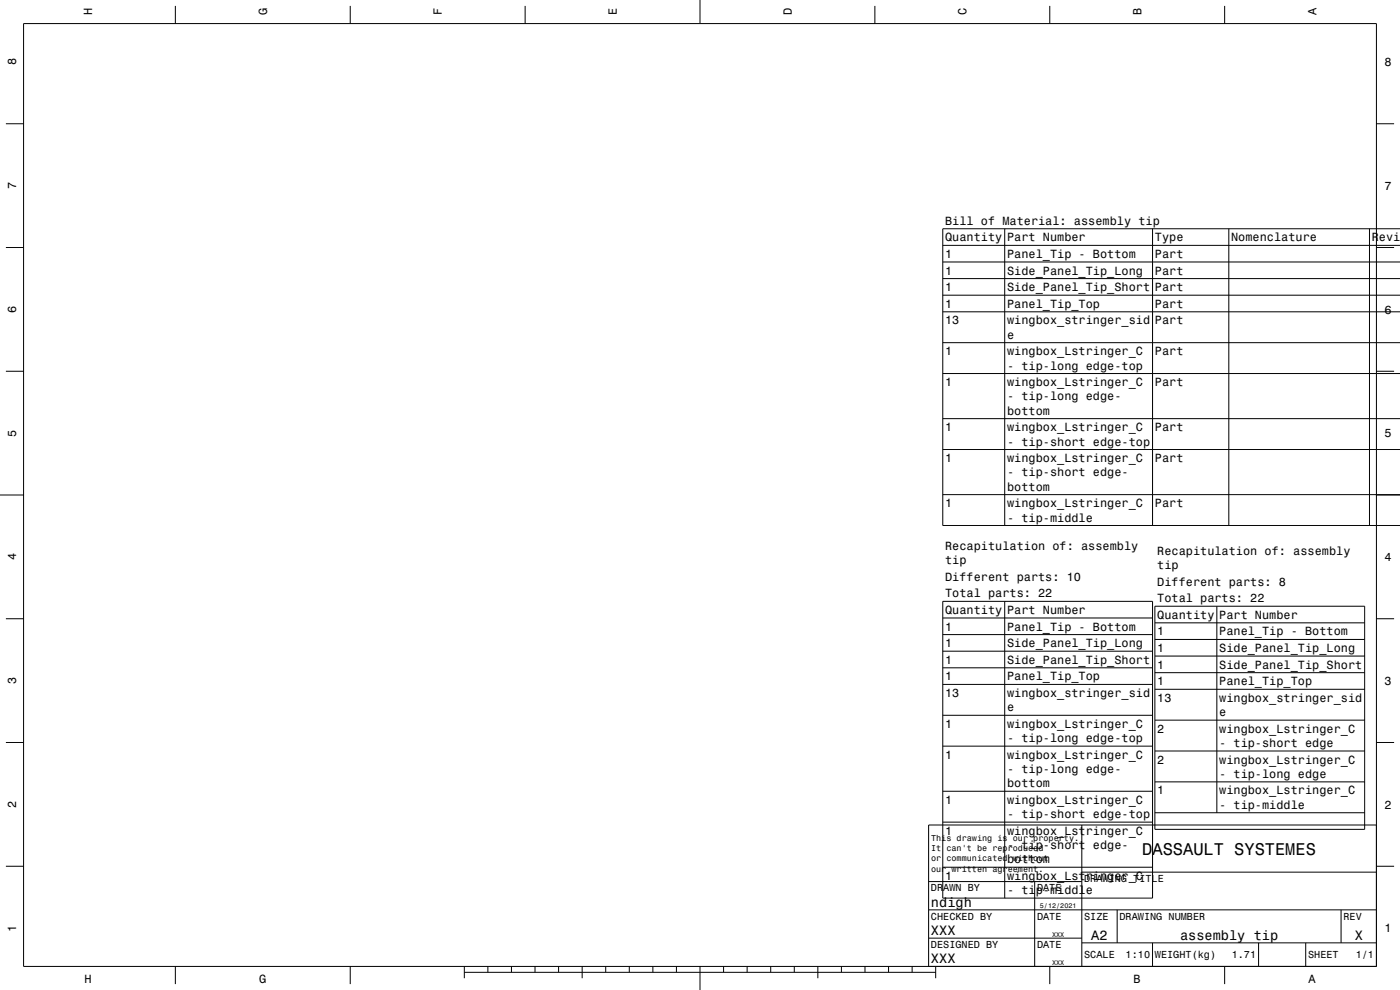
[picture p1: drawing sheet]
<svg xmlns="http://www.w3.org/2000/svg" width="594mm" height="420mm" viewBox="0 0 594 420" stroke-linecap="round" stroke-linejoin="round" font-family="sans-serif">
<defs><g id="words">
<text font-size="7.2" x="484.6" y="362.6">DASSAULT SYSTEMES</text>
<g font-size="5.8">
<text x="395" y="384.6">ndigh</text>
<text x="395" y="396.6">XXX</text>
<text x="463" y="398.6">A2</text>
<text x="500.7" y="398.6">assembly tip</text>
<text x="574.8" y="398.6">X</text>
<text x="395" y="408.6">XXX</text>
</g>
<g font-size="5">
<text x="39.1" y="6.5" transform="rotate(-90 39.1 6.5)">H</text>
<text x="113.3" y="6.5" transform="rotate(-90 113.3 6.5)">G</text>
<text x="187.5" y="6.5" transform="rotate(-90 187.5 6.5)">F</text>
<text x="261.7" y="6.5" transform="rotate(-90 261.7 6.5)">E</text>
<text x="335.9" y="6.5" transform="rotate(-90 335.9 6.5)">D</text>
<text x="410.1" y="6.5" transform="rotate(-90 410.1 6.5)">C</text>
<text x="484.3" y="6.5" transform="rotate(-90 484.3 6.5)">B</text>
<text x="558.5" y="6.5" transform="rotate(-90 558.5 6.5)">A</text>
<text x="6.8" y="27.8" transform="rotate(-90 6.8 27.8)">8</text>
<text x="587.5" y="28.1">8</text>
<text x="6.8" y="80.3" transform="rotate(-90 6.8 80.3)">7</text>
<text x="587.5" y="80.6">7</text>
<text x="401" y="95.4">Bill of Material: assembly tip</text>
<text x="401" y="102.4">Quantity</text>
<text x="427.3" y="102.4">Part Number</text>
<text x="490" y="102.4">Type</text>
<text x="522.4" y="102.4">Nomenclature</text>
<text x="582.1" y="102.4">Revis</text>
<text x="401" y="109.5">1</text>
<text x="427.3" y="109.5">Panel_Tip - Bottom</text>
<text x="490" y="109.5">Part</text>
<text x="401" y="116.5">1</text>
<text x="427.3" y="116.5">Side_Panel_Tip_Long</text>
<text x="490" y="116.5">Part</text>
<text x="401" y="123.5">1</text>
<text x="427.3" y="123.5">Side_Panel_Tip_Short</text>
<text x="490" y="123.5">Part</text>
<text x="401" y="130.6">1</text>
<text x="427.3" y="130.6">Panel_Tip_Top</text>
<text x="490" y="130.6">Part</text>
<text x="6.8" y="132.8" transform="rotate(-90 6.8 132.8)">6</text>
<text x="401" y="137.6">13</text>
<text x="427.3" y="137.6">wingbox_stringer_sid</text>
<text x="490" y="137.6">Part</text>
<text x="587.5" y="133.1">6</text>
<text x="427.3" y="143.7">e</text>
<text x="401" y="150.7">1</text>
<text x="427.3" y="150.7">wingbox_Lstringer_C</text>
<text x="490" y="150.7">Part</text>
<text x="427.3" y="156.8">- tip-long edge-top</text>
<text x="401" y="163.8">1</text>
<text x="427.3" y="163.8">wingbox_Lstringer_C</text>
<text x="490" y="163.8">Part</text>
<text x="427.3" y="169.9">- tip-long edge-</text>
<text x="427.3" y="175.9">bottom</text>
<text x="6.8" y="185.3" transform="rotate(-90 6.8 185.3)">5</text>
<text x="401" y="183">1</text>
<text x="427.3" y="183">wingbox_Lstringer_C</text>
<text x="490" y="183">Part</text>
<text x="587.5" y="185.6">5</text>
<text x="427.3" y="189">- tip-short edge-top</text>
<text x="401" y="196.1">1</text>
<text x="427.3" y="196.1">wingbox_Lstringer_C</text>
<text x="490" y="196.1">Part</text>
<text x="427.3" y="202.1">- tip-short edge-</text>
<text x="427.3" y="208.2">bottom</text>
<text x="401" y="215.2">1</text>
<text x="427.3" y="215.2">wingbox_Lstringer_C</text>
<text x="490" y="215.2">Part</text>
<text x="427.3" y="221.2">- tip-middle</text>
<text x="401" y="233.3">Recapitulation of: assembly</text>
<text x="6.8" y="237.8" transform="rotate(-90 6.8 237.8)">4</text>
<text x="401" y="239.3">tip</text>
<text x="491" y="235.4">Recapitulation of: assembly</text>
<text x="587.5" y="238.1">4</text>
<text x="491" y="241.4">tip</text>
<text x="401" y="246.4">Different parts: 10</text>
<text x="491" y="248.5">Different parts: 8</text>
<text x="401" y="253.4">Total parts: 22</text>
<text x="491" y="255.5">Total parts: 22</text>
<text x="401" y="260.5">Quantity</text>
<text x="427.3" y="260.5">Part Number</text>
<text x="491" y="262.5">Quantity</text>
<text x="517.3" y="262.5">Part Number</text>
<text x="401" y="267.5">1</text>
<text x="427.3" y="267.5">Panel_Tip - Bottom</text>
<text x="491" y="269.6">1</text>
<text x="517.3" y="269.6">Panel_Tip - Bottom</text>
<text x="401" y="274.6">1</text>
<text x="427.3" y="274.6">Side_Panel_Tip_Long</text>
<text x="401" y="281.6">1</text>
<text x="427.3" y="281.6">Side_Panel_Tip_Short</text>
<text x="491" y="276.6">1</text>
<text x="517.3" y="276.6">Side_Panel_Tip_Long</text>
<text x="491" y="283.7">1</text>
<text x="517.3" y="283.7">Side_Panel_Tip_Short</text>
<text x="6.8" y="290.3" transform="rotate(-90 6.8 290.3)">3</text>
<text x="401" y="288.7">1</text>
<text x="427.3" y="288.7">Panel_Tip_Top</text>
<text x="491" y="290.7">1</text>
<text x="517.3" y="290.7">Panel_Tip_Top</text>
<text x="587.5" y="290.6">3</text>
<text x="401" y="295.7">13</text>
<text x="427.3" y="295.7">wingbox_stringer_sid</text>
<text x="491" y="297.8">13</text>
<text x="517.3" y="297.8">wingbox_stringer_sid</text>
<text x="427.3" y="301.8">e</text>
<text x="517.3" y="303.8">e</text>
<text x="401" y="308.8">1</text>
<text x="427.3" y="308.8">wingbox_Lstringer_C</text>
<text x="491" y="310.9">2</text>
<text x="517.3" y="310.9">wingbox_Lstringer_C</text>
<text x="427.3" y="314.9">- tip-long edge-top</text>
<text x="517.3" y="316.9">- tip-short edge</text>
<text x="401" y="321.9">1</text>
<text x="427.3" y="321.9">wingbox_Lstringer_C</text>
<text x="491" y="324">2</text>
<text x="517.3" y="324">wingbox_Lstringer_C</text>
<text x="427.3" y="328">- tip-long edge-</text>
<text x="427.3" y="334">bottom</text>
<text x="517.3" y="330">- tip-long edge</text>
<text x="401" y="341">1</text>
<text x="427.3" y="341">wingbox_Lstringer_C</text>
<text x="491" y="337.1">1</text>
<text x="517.3" y="337.1">wingbox_Lstringer_C</text>
<text x="6.8" y="342.8" transform="rotate(-90 6.8 342.8)">2</text>
<text x="427.3" y="347.1">- tip-short edge-top</text>
<text x="517.3" y="343.1">- tip-middle</text>
<text x="587.5" y="343.1">2</text>
<text x="401" y="354.1">1</text>
<text x="427.3" y="354.1">wingbox_Lstringer_C</text>
<text x="427.3" y="360.2">- tip-short edge-</text>
<text x="427.3" y="366.2">bottom</text>
<text x="401" y="373.3">1</text>
<text x="427.3" y="373.3">wingbox_Lstringer_C</text>
<text x="427.3" y="379.3">- tip-middle</text>
<text x="6.8" y="395.3" transform="rotate(-90 6.8 395.3)">1</text>
<text x="587.5" y="395.6">1</text>
<text x="35.8" y="416.8">H</text>
<text x="110" y="416.8">G</text>
<text x="481" y="416.8">B</text>
<text x="555.2" y="416.8">A</text>
</g>
<g font-size="4.3">
<text x="460" y="374.2">DRAWING TITLE</text>
<text x="395" y="378.2">DRAWN BY</text>
<text x="440" y="378.2">DATE</text>
<text x="395" y="390.2">CHECKED BY</text>
<text x="440" y="390.2">DATE</text>
<text x="460" y="390.2">SIZE</text>
<text x="475" y="390.2">DRAWING NUMBER</text>
<text x="570" y="390.2">REV</text>
<text x="395" y="402.2">DESIGNED BY</text>
<text x="440" y="402.2">DATE</text>
<text x="460" y="406.6">SCALE</text>
<text x="477.6" y="406.6">1:10</text>
<text x="490" y="406.6">WEIGHT(kg)</text>
<text x="522.6" y="406.6">1.71</text>
<text x="555" y="406.6">SHEET</text>
<text x="575.2" y="406.6">1/1</text>
</g>
<g font-size="3.6">
<text x="395.1" y="356.8">This drawing is our property.</text>
<text x="395.1" y="361.2">It can't be reproduced</text>
<text x="395.1" y="365.5">or communicated without</text>
<text x="395.1" y="369.8">our written agreement.</text>
</g>
<g font-size="2.9">
<text x="441.2" y="385.3">5/12/2021</text>
<text x="446.4" y="397.3">XXX</text>
<text x="446.4" y="409.3">XXX</text>
</g>
</g></defs>
<g fill="none" stroke="#000" stroke-width=".42">
<path d="M10 10h574v400h-574zM74.4 2.5v7.5M148.6 2.5v7.5M222.8 2.5v7.5M297 0v10M371.2 2.5v7.5M445.4 2.5v7.5M519.6 2.5v7.5M2.5 52.5h7.5M584 52.5h7.5M426.3 97v125.9M489 97v125.9"/>
<path d="M521.4 97v125.9M581.1 97v125.9M594 97h-194v125.9h194M2.5 105h7.5M400 104.1h194M400 111.1h194M400 118.2h194M584 105h7.5M400 125.2h194M400 132.3h194M2.5 157.5h7.5M400 145.4h194"/>
<path d="M400 158.5h194M584 157.5h7.5M400 177.6h194M400 190.7h194M0 210h10M400 209.8h194M584 210h10M400 255.1h89v125.9h-89zM426.3 255.1v125.9M490 257.2h89v94.6h-89zM516.3 257.2v87.6M2.5 262.5h7.5"/>
<path d="M400 262.2h89M400 269.2h89M400 276.3h89M490 264.2h89M490 271.3h89M490 278.3h89M584 262.5h7.5M400 283.3h89M400 290.4h89M490 285.4h89M490 292.4h89M2.5 315h7.5"/>
<path d="M400 303.5h89M400 316.5h89M490 305.5h89M490 318.6h89M584 315h7.5M400 335.7h89M490 331.7h89M400 348.8h89M459 350v60M490 344.8h89M584 350h-190v60M2.5 367.5h7.5"/>
<path d="M394 374h65M400 367.9h89M439 374v36M459 370h125M584 367.5h7.5M394 398h65M394 386h190M474 386v14M569 386v14M74.4 410v7.5M148.6 410v7.5M197 412.5h200"/>
<path d="M197 410v5M207 410v2.5M217 410v2.5M227 410v2.5M237 410v2.5M247 410v5M257 410v2.5M267 410v2.5M277 410v2.5M287 410v2.5M297 410v10M307 410v2.5"/>
<path d="M317 410v2.5M327 410v2.5M337 410v2.5M347 410v5M357 410v2.5M367 410v2.5M377 410v2.5M387 410v2.5M397 410v5M445.4 410v7.5M459 400h125M489 400v10"/>
<path d="M519.6 410v7.5M534 400v10M554 400v10"/>
</g>
<use href="#words"/>
</svg>
